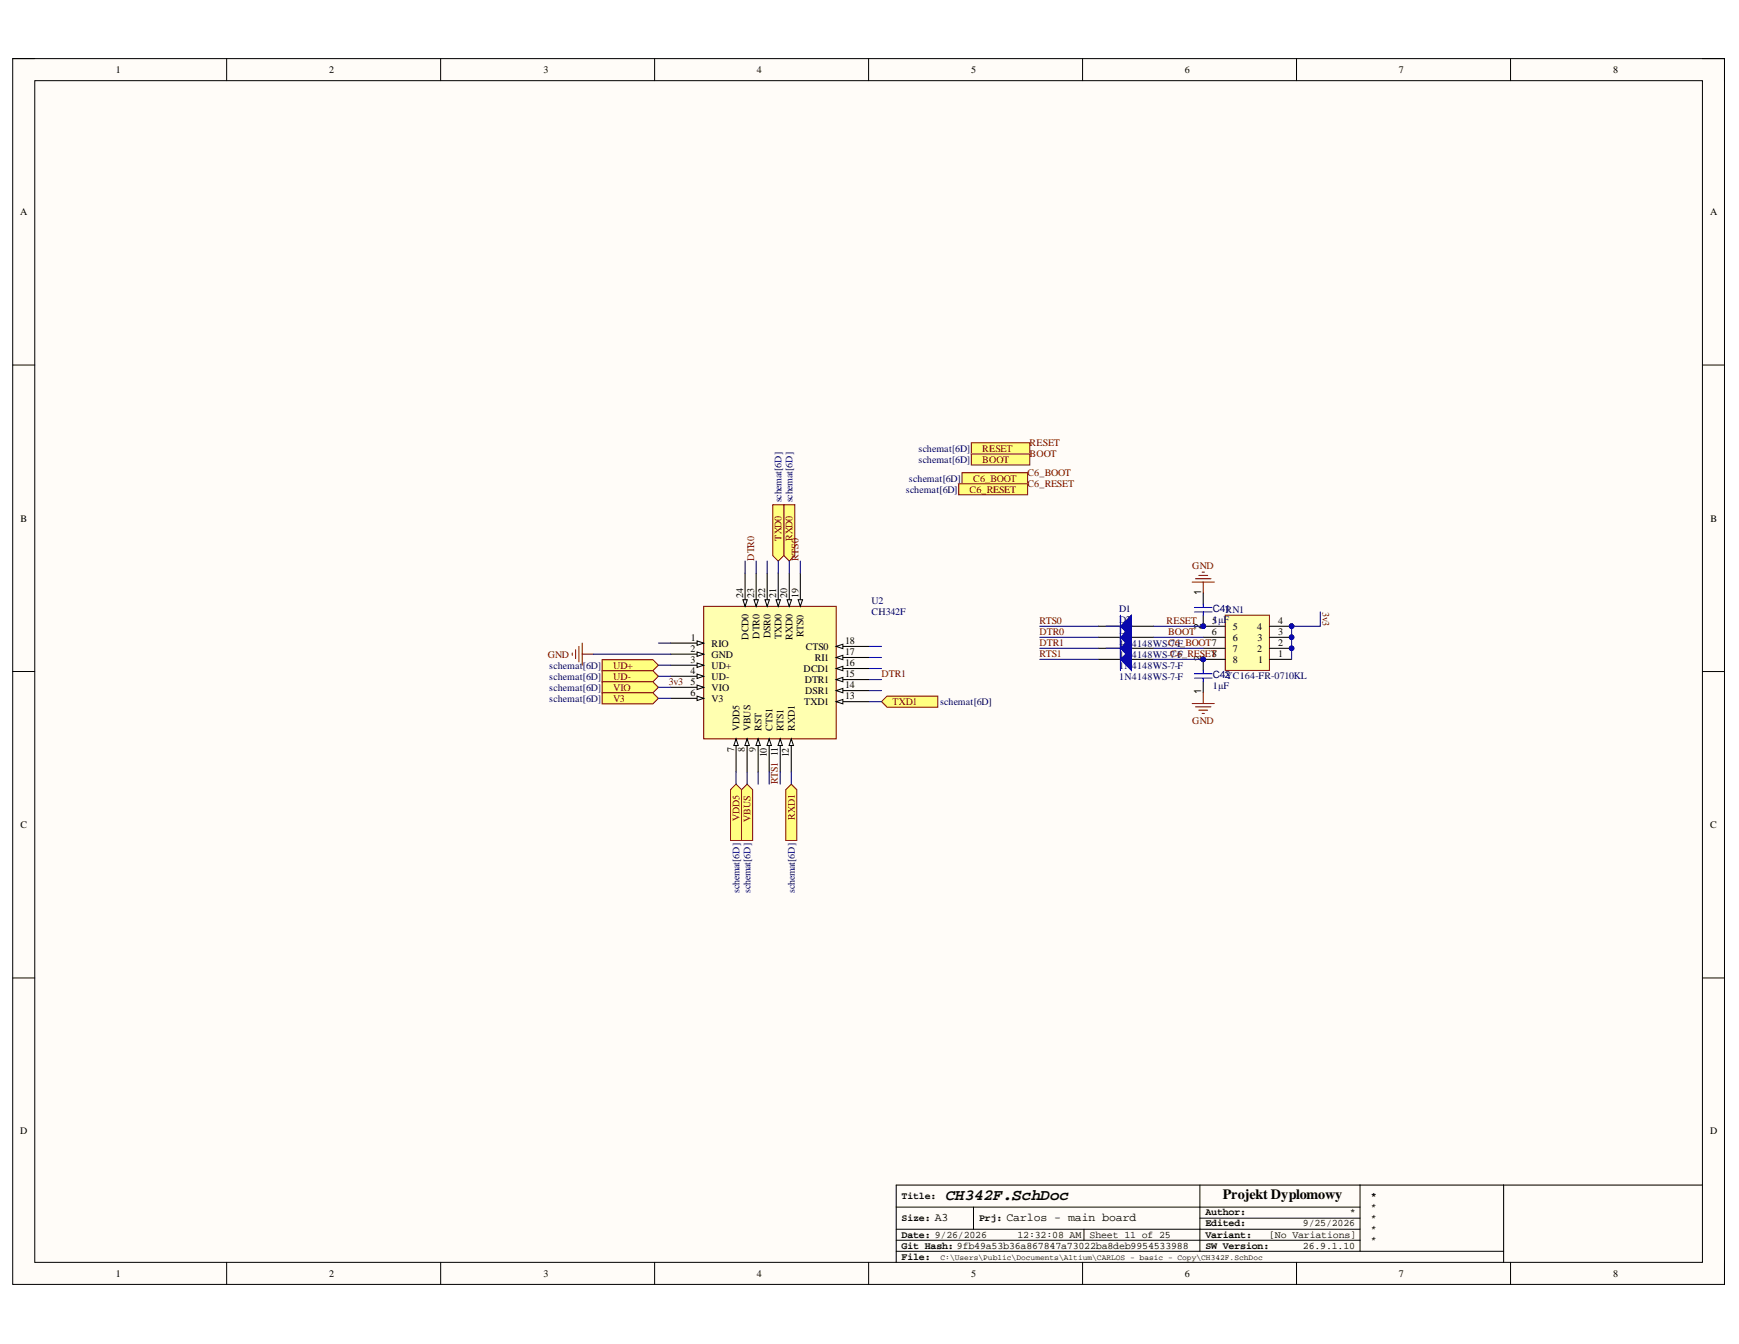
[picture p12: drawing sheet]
<svg xmlns="http://www.w3.org/2000/svg" width="279mm" height="216mm" viewBox="0 0 279 216" stroke-linecap="round" stroke-linejoin="round" font-family="sans-serif">
<defs><g id="words">
<text font-size="2.5" x="152" y="192.8">CH342F.SchDoc</text>
<text font-size="2.3" x="196.5" y="192.5">Projekt Dyplomowy</text>
<g font-size="1.9">
<text x="150.2" y="196.2">A3</text>
<text x="161.7" y="196.2">Carlos - main board</text>
</g>
<g font-size="1.6">
<text x="18.6" y="11.8">1</text>
<text x="52.9" y="11.8">2</text>
<text x="87.3" y="11.8">3</text>
<text x="121.6" y="11.8">4</text>
<text x="156" y="11.8">5</text>
<text x="190.4" y="11.8">6</text>
<text x="224.7" y="11.8">7</text>
<text x="259.2" y="11.8">8</text>
<text x="3.2" y="34.6">A</text>
<text x="274.7" y="34.6">A</text>
<text x="3.3" y="83.8">B</text>
<text x="274.8" y="83.8">B</text>
<text x="193" y="95.6" transform="rotate(-90 193 95.6)">1</text>
<text x="119.4" y="96" transform="rotate(-90 119.4 96)">24</text>
<text x="121.2" y="96" transform="rotate(-90 121.2 96)">23</text>
<text x="122.9" y="96" transform="rotate(-90 122.9 96)">22</text>
<text x="124.7" y="96" transform="rotate(-90 124.7 96)">21</text>
<text x="126.5" y="96" transform="rotate(-90 126.5 96)">20</text>
<text x="128.3" y="96" transform="rotate(-90 128.3 96)">19</text>
<text x="193" y="101" transform="rotate(-90 193 101)">2</text>
<text x="194.8" y="100.2">5</text>
<text x="198.1" y="101.2">5</text>
<text x="202" y="101.2">4</text>
<text x="205.4" y="100.2">4</text>
<text x="110.9" y="104.7">2</text>
<text x="110.9" y="106.5">3</text>
<text x="111" y="102.9">1</text>
<text x="114.3" y="103.9">RIO</text>
<text x="114.3" y="105.7">GND</text>
<text x="114.3" y="107.4">UD+</text>
<text x="120.2" y="102.8" transform="rotate(-90 120.2 102.8)">DCD0</text>
<text x="122" y="102.6" transform="rotate(-90 122 102.6)">DTR0</text>
<text x="123.8" y="102.5" transform="rotate(-90 123.8 102.5)">DSR0</text>
<text x="125.6" y="102.7" transform="rotate(-90 125.6 102.7)">TXD0</text>
<text x="127.3" y="102.8" transform="rotate(-90 127.3 102.8)">RXD0</text>
<text x="129.1" y="102.4" transform="rotate(-90 129.1 102.4)">RTS0</text>
<text x="129.1" y="107.9">DCD1</text>
<text x="129.5" y="104.4">CTS0</text>
<text x="130.9" y="106.2">RI1</text>
<text x="135.8" y="107">16</text>
<text x="135.8" y="105.2">17</text>
<text x="135.8" y="103.5">18</text>
<text x="193" y="106.2" transform="rotate(-90 193 106.2)">2</text>
<text x="194.7" y="102">6</text>
<text x="194.7" y="105.6">8</text>
<text x="198.1" y="102.9">6</text>
<text x="198.1" y="104.7">7</text>
<text x="198.1" y="106.5">8</text>
<text x="202" y="104.7">2</text>
<text x="202.1" y="102.9">3</text>
<text x="202.1" y="106.5">1</text>
<text x="205.4" y="105.6">1</text>
<text x="205.4" y="103.8">2</text>
<text x="205.4" y="102">3</text>
<text x="110.9" y="108.3">4</text>
<text x="110.9" y="110.1">5</text>
<text x="110.9" y="111.8">6</text>
<text x="114.3" y="109.2">UD-</text>
<text x="114.3" y="111">VIO</text>
<text x="114.3" y="112.8">V3</text>
<text x="129.2" y="113.3">TXD1</text>
<text x="129.3" y="109.7">DTR1</text>
<text x="129.4" y="111.5">DSR1</text>
<text x="135.8" y="112.3">13</text>
<text x="135.8" y="110.6">14</text>
<text x="135.8" y="108.8">15</text>
<text x="193" y="111.5" transform="rotate(-90 193 111.5)">1</text>
<text x="118.8" y="117.4" transform="rotate(-90 118.8 117.4)">VDD5</text>
<text x="120.6" y="117.4" transform="rotate(-90 120.6 117.4)">VBUS</text>
<text x="122.4" y="117.4" transform="rotate(-90 122.4 117.4)">RST</text>
<text x="124.1" y="117.4" transform="rotate(-90 124.1 117.4)">CTS1</text>
<text x="125.9" y="117.4" transform="rotate(-90 125.9 117.4)">RTS1</text>
<text x="127.7" y="117.4" transform="rotate(-90 127.7 117.4)">RXD1</text>
<text x="118" y="120.8" transform="rotate(-90 118 120.8)">7</text>
<text x="119.6" y="120.8" transform="rotate(-90 119.6 120.8)">8</text>
<text x="121.4" y="120.8" transform="rotate(-90 121.4 120.8)">9</text>
<text x="123.2" y="121.6" transform="rotate(-90 123.2 121.6)">10</text>
<text x="125" y="121.5" transform="rotate(-90 125 121.5)">11</text>
<text x="126.8" y="121.6" transform="rotate(-90 126.8 121.6)">12</text>
<text x="3.3" y="133.1">C</text>
<text x="274.7" y="133.1">C</text>
<text x="3.2" y="182.2">D</text>
<text x="274.7" y="182.2">D</text>
<text x="144.9" y="192.5">Title:</text>
<text x="144.9" y="196.1">Size:</text>
<text x="157.3" y="196.1">Prj:</text>
<text x="193.7" y="195.2">Author:</text>
<text x="193.7" y="197">Edited:</text>
<text x="209.3" y="197">9/25/2026</text>
<text x="216.9" y="195.2">*</text>
<text x="220.3" y="192.5">*</text>
<text x="220.3" y="194.3">*</text>
<text x="220.3" y="196.1">*</text>
<text x="220.3" y="197.9">*</text>
<text x="144.9" y="198.8">Date: 9/26/2026</text>
<text x="144.9" y="200.6">Git Hash: 9fb49a53b36a867847a73022ba8deb9954533988</text>
<text x="144.9" y="202.4">File:</text>
<text x="163.5" y="198.8">12:32:08 AM</text>
<text x="175.1" y="198.8">Sheet 11 of 25</text>
<text x="193.7" y="200.6">SW Version:</text>
<text x="193.7" y="198.8">Variant:</text>
<text x="203.9" y="198.8">[No Variations]</text>
<text x="209.3" y="200.6">26.9.1.10</text>
<text x="220.3" y="199.6">*</text>
<text x="18.6" y="205.1">1</text>
<text x="52.9" y="205.1">2</text>
<text x="87.3" y="205.1">3</text>
<text x="121.6" y="205.1">4</text>
<text x="156" y="205.1">5</text>
<text x="190.4" y="205.1">6</text>
<text x="224.7" y="205.1">7</text>
<text x="259.2" y="205.1">8</text>
</g>
<g font-size="1.6" fill="#800000">
<text x="165.4" y="71.6">RESET</text>
<text x="156.4" y="77.4">C6_BOOT</text>
<text x="157.8" y="72.6">RESET</text>
<text x="157.8" y="74.4">BOOT</text>
<text x="165.1" y="76.5">C6_BOOT</text>
<text x="165.4" y="73.4">BOOT</text>
<text x="155.8" y="79.2">C6_RESET</text>
<text x="165.1" y="78.2">C6_RESET</text>
<text x="125.6" y="86.9" transform="rotate(-90 125.6 86.9)">TXD0</text>
<text x="127.3" y="87" transform="rotate(-90 127.3 87)">RXD0</text>
<text x="121.2" y="90.1" transform="rotate(-90 121.2 90.1)">DTR0</text>
<text x="128.3" y="90.1" transform="rotate(-90 128.3 90.1)">RTS0</text>
<text x="191.6" y="91.4">GND</text>
<text x="167" y="100.2">RTS0</text>
<text x="187.4" y="100.2">RESET</text>
<text x="212.5" y="98.3" transform="rotate(90 212.5 98.3)">3v3</text>
<text x="88" y="105.7">GND</text>
<text x="98.5" y="107.4">UD+</text>
<text x="167" y="105.6">RTS1</text>
<text x="167" y="103.8">DTR1</text>
<text x="167" y="102">DTR0</text>
<text x="187.7" y="102">BOOT</text>
<text x="188" y="105.6">C6_RESET</text>
<text x="98.5" y="109.2">UD-</text>
<text x="98.5" y="111">VIO</text>
<text x="98.5" y="112.8">V3</text>
<text x="107.5" y="110.1">3v3</text>
<text x="141.6" y="108.8">DTR1</text>
<text x="143.4" y="113.3">TXD1</text>
<text x="191.6" y="116.2">GND</text>
<text x="125" y="126" transform="rotate(-90 125 126)">RTS1</text>
<text x="118.8" y="131.9" transform="rotate(-90 118.8 131.9)">VDD5</text>
<text x="120.6" y="132" transform="rotate(-90 120.6 132)">VBUS</text>
<text x="127.7" y="131.7" transform="rotate(-90 127.7 131.7)">RXD1</text>
</g>
<g font-size="1.6" fill="#000080">
<text x="146" y="77.4">schemat[6D]</text>
<text x="147.6" y="72.6">schemat[6D]</text>
<text x="147.6" y="74.4">schemat[6D]</text>
<text x="125.6" y="80.7" transform="rotate(-90 125.6 80.7)">schemat[6D]</text>
<text x="127.3" y="80.7" transform="rotate(-90 127.3 80.7)">schemat[6D]</text>
<text x="145.5" y="79.2">schemat[6D]</text>
<text x="140" y="97">U2</text>
<text x="140" y="98.8">CH342F</text>
<text x="179.8" y="98.3">D1</text>
<text x="179.8" y="100.1">D2</text>
<text x="179.8" y="101.8">D3</text>
<text x="194.9" y="100.1">1µF</text>
<text x="194.9" y="98.3">C41</text>
<text x="196.9" y="98.5">RN1</text>
<text x="88.3" y="107.4">schemat[6D]</text>
<text x="179.8" y="104">1N</text>
<text x="179.8" y="105.7">1N</text>
<text x="179.8" y="107.5">1N</text>
<text x="179.8" y="103.6">D5</text>
<text x="181.8" y="104">4148WS-C-F</text>
<text x="181.8" y="105.7">4148WS-7-F</text>
<text x="181.8" y="107.5">4148WS-7-F</text>
<text x="188" y="104">76_BOOT7</text>
<text x="88.3" y="109.2">schemat[6D]</text>
<text x="88.3" y="111">schemat[6D]</text>
<text x="88.3" y="112.8">schemat[6D]</text>
<text x="151" y="113.3">schemat[6D]</text>
<text x="179.8" y="109.3">1N4148WS-7-F</text>
<text x="194.9" y="110.7">1µF</text>
<text x="194.9" y="109">C42</text>
<text x="196.9" y="109.1">YC164-FR-0710KL</text>
<text x="118.8" y="143.5" transform="rotate(-90 118.8 143.5)">schemat[6D]</text>
<text x="120.6" y="143.5" transform="rotate(-90 120.6 143.5)">schemat[6D]</text>
<text x="127.7" y="143.5" transform="rotate(-90 127.7 143.5)">schemat[6D]</text>
</g>
<text font-size="1.3" x="151.1" y="202.4">C:\Users\Public\Documents\Altium\CARLOS - basic - Copy\CH342F.SchDoc</text>
</g></defs>
<path d="M2 9.4h275.1v196.9h-275.1z" fill-rule="evenodd" fill="#fffcf8"/>
<path d="M2 9.4h275.1v196.9h-275.1z" fill="none" stroke="#000" stroke-width=".16"/>
<path d="M5.6 13h267.9v189.8h-267.9z" fill-rule="evenodd" fill="#fffcf8"/>
<g fill="none" stroke="#000" stroke-width=".16">
<path d="M2 9.4h3.6M5.6 13h267.9v189.8h-267.9zM36.4 9.4v3.6M70.8 9.4v3.6M105.2 9.4v3.6M139.6 9.4v3.6M173.9 9.4v3.6M208.3 9.4v3.6M242.7 9.4v3.6M273.5 9.4h3.6v3.6M2 58.6h3.6M273.5 58.6h3.6"/>
<path d="M2 107.9h3.6M273.5 107.9h3.6M2 157.1h3.6M273.5 157.1h3.6M144 193.9h74.5M144 199.2h74.5M144 197.5h74.5M156.4 193.9v3.6M174.2 197.5v1.7M192.8 195.7h25.7M192.8 190.4v10.6M218.5 190.4v10.6"/>
<path d="M36.4 202.8v3.5M70.8 202.8v3.5M105.2 202.8v3.5M139.6 202.8v3.5M144 201h97.6M173.9 202.8v3.5M208.3 202.8v3.5M242.7 202.8v3.5M277.1 202.8v3.5"/>
</g>
<path d="M241.6 190.4v12.4M273.5 190.4h-129.5v12.4" fill="none" stroke="#000" stroke-width=".17"/>
<path d="M113.1 97.4h21.3v21.3h-21.3z" fill-rule="evenodd" fill="#ffffb0"/>
<path d="M113.1 97.4h21.3v21.3h-21.3z" fill="none" stroke="#800000" stroke-width=".16"/>
<path d="M107.7 103.3h5.4" fill="none" stroke="#000" stroke-width=".17"/>
<path d="M112 103l1.1 .3-1.1 .4z" fill="#f8fcff"/>
<path d="M112 103l1.1 .3-1.1 .4z" fill="none" stroke="#000" stroke-width=".16"/>
<path d="M107.7 105.1h5.4" fill="none" stroke="#000" stroke-width=".17"/>
<path d="M112 104.7l1.1 .4-1.1 .3z" fill="#f8fcff"/>
<path d="M112 104.7l1.1 .4-1.1 .3z" fill="none" stroke="#000" stroke-width=".16"/>
<path d="M107.7 106.9h5.4" fill="none" stroke="#000" stroke-width=".17"/>
<path d="M112 106.5l1.1 .4-1.1 .3z" fill="#f8fcff"/>
<path d="M112 106.5l1.1 .4-1.1 .3z" fill="none" stroke="#000" stroke-width=".16"/>
<path d="M107.7 108.6h5.4" fill="none" stroke="#000" stroke-width=".17"/>
<path d="M112 108.3l1.1 .3-1.1 .4z" fill="#f8fcff"/>
<path d="M112 108.3l1.1 .3-1.1 .4z" fill="none" stroke="#000" stroke-width=".16"/>
<path d="M107.7 110.4h5.4" fill="none" stroke="#000" stroke-width=".17"/>
<path d="M112 110.1l1.1 .3-1.1 .4z" fill="#f8fcff"/>
<path d="M112 110.1l1.1 .3-1.1 .4z" fill="none" stroke="#000" stroke-width=".16"/>
<path d="M107.7 112.2h5.4" fill="none" stroke="#000" stroke-width=".17"/>
<path d="M112 111.8l1.1 .4-1.1 .3z" fill="#f8fcff"/>
<path d="M112 111.8l1.1 .4-1.1 .3z" fill="none" stroke="#000" stroke-width=".16"/>
<path d="M118.3 118.7v5.3" fill="none" stroke="#000" stroke-width=".17"/>
<path d="M118.3 118.7l.3 1.1h-.7z" fill="#f8fcff"/>
<path d="M118.3 118.7l.3 1.1h-.7z" fill="none" stroke="#000" stroke-width=".16"/>
<path d="M120 118.7v5.3" fill="none" stroke="#000" stroke-width=".17"/>
<path d="M120 118.7l.4 1.1h-.7z" fill="#f8fcff"/>
<path d="M120 118.7l.4 1.1h-.7z" fill="none" stroke="#000" stroke-width=".16"/>
<path d="M121.8 118.7v5.3" fill="none" stroke="#000" stroke-width=".17"/>
<path d="M121.8 118.7l.4 1.1h-.7z" fill="#f8fcff"/>
<path d="M121.8 118.7l.4 1.1h-.7z" fill="none" stroke="#000" stroke-width=".16"/>
<path d="M123.6 118.7v5.3" fill="none" stroke="#000" stroke-width=".17"/>
<path d="M123.6 118.7l.3 1.1h-.7z" fill="#f8fcff"/>
<path d="M123.6 118.7l.3 1.1h-.7z" fill="none" stroke="#000" stroke-width=".16"/>
<path d="M125.4 118.7v5.3" fill="none" stroke="#000" stroke-width=".17"/>
<path d="M125.4 118.7l.3 1.1h-.7z" fill="#f8fcff"/>
<path d="M125.4 118.7l.3 1.1h-.7z" fill="none" stroke="#000" stroke-width=".16"/>
<path d="M127.1 118.7v5.3" fill="none" stroke="#000" stroke-width=".17"/>
<path d="M127.1 118.7l.4 1.1h-.7z" fill="#f8fcff"/>
<path d="M127.1 118.7l.4 1.1h-.7z" fill="none" stroke="#000" stroke-width=".16"/>
<path d="M134.4 112.7h5.3" fill="none" stroke="#000" stroke-width=".17"/>
<path d="M134.4 112.7l1-.3v.7z" fill="#f8fcff"/>
<path d="M134.4 112.7l1-.3v.7z" fill="none" stroke="#000" stroke-width=".16"/>
<path d="M134.4 110.9h5.3" fill="none" stroke="#000" stroke-width=".17"/>
<path d="M134.4 110.9l1-.3v.7z" fill="#f8fcff"/>
<path d="M134.4 110.9l1-.3v.7z" fill="none" stroke="#000" stroke-width=".16"/>
<path d="M134.4 109.2h5.3" fill="none" stroke="#000" stroke-width=".17"/>
<path d="M134.4 109.2l1-.4v.7z" fill="#f8fcff"/>
<path d="M134.4 109.2l1-.4v.7z" fill="none" stroke="#000" stroke-width=".16"/>
<path d="M134.4 107.4h5.3" fill="none" stroke="#000" stroke-width=".17"/>
<path d="M134.4 107.4l1-.4v.7z" fill="#f8fcff"/>
<path d="M134.4 107.4l1-.4v.7z" fill="none" stroke="#000" stroke-width=".16"/>
<path d="M128.6 92.1v5.3" fill="none" stroke="#000" stroke-width=".17"/>
<path d="M128.2 96.3h.7l-.3 1.1z" fill="#f8fcff"/>
<path d="M128.2 96.3h.7l-.3 1.1z" fill="none" stroke="#000" stroke-width=".16"/>
<path d="M134.4 105.6h5.3" fill="none" stroke="#000" stroke-width=".17"/>
<path d="M134.4 105.6l1-.3v.7z" fill="#f8fcff"/>
<path d="M134.4 105.6l1-.3v.7z" fill="none" stroke="#000" stroke-width=".16"/>
<path d="M134.4 103.8h5.3" fill="none" stroke="#000" stroke-width=".17"/>
<path d="M134.4 103.8l1-.3v.7z" fill="#f8fcff"/>
<path d="M134.4 103.8l1-.3v.7z" fill="none" stroke="#000" stroke-width=".16"/>
<path d="M126.8 92.1v5.3" fill="none" stroke="#000" stroke-width=".17"/>
<path d="M126.5 96.3h.7l-.4 1.1z" fill="#f8fcff"/>
<path d="M126.5 96.3h.7l-.4 1.1z" fill="none" stroke="#000" stroke-width=".16"/>
<path d="M125 92.1v5.3" fill="none" stroke="#000" stroke-width=".17"/>
<path d="M124.7 96.3h.7l-.4 1.1z" fill="#f8fcff"/>
<path d="M124.7 96.3h.7l-.4 1.1z" fill="none" stroke="#000" stroke-width=".16"/>
<path d="M123.3 92.1v5.3" fill="none" stroke="#000" stroke-width=".17"/>
<path d="M122.9 96.3h.7l-.3 1.1z" fill="#f8fcff"/>
<path d="M122.9 96.3h.7l-.3 1.1z" fill="none" stroke="#000" stroke-width=".16"/>
<path d="M121.5 92.1v5.3" fill="none" stroke="#000" stroke-width=".17"/>
<path d="M121.1 96.3h.7l-.3 1.1z" fill="#f8fcff"/>
<path d="M121.1 96.3h.7l-.3 1.1z" fill="none" stroke="#000" stroke-width=".16"/>
<path d="M119.7 92.1v5.3" fill="none" stroke="#000" stroke-width=".17"/>
<path d="M119.4 96.3h.7l-.4 1.1z" fill="#f8fcff"/>
<path d="M119.4 96.3h.7l-.4 1.1z" fill="none" stroke="#000" stroke-width=".16"/>
<path d="M96.7 106h8.2l.9 .9-.9 .8h-8.2z" fill-rule="evenodd" fill="#ffff80"/>
<path d="M96.7 106h8.2l.9 .9-.9 .8h-8.2z" fill="none" stroke="#800000" stroke-width=".16"/>
<path d="M96.7 107.7h8.2l.9 .9-.9 .9h-8.2z" fill-rule="evenodd" fill="#ffff80"/>
<path d="M96.7 107.7h8.2l.9 .9-.9 .9h-8.2z" fill="none" stroke="#800000" stroke-width=".16"/>
<path d="M96.7 109.5h8.2l.9 .9-.9 .9h-8.2z" fill-rule="evenodd" fill="#ffff80"/>
<path d="M96.7 109.5h8.2l.9 .9-.9 .9h-8.2z" fill="none" stroke="#800000" stroke-width=".16"/>
<path d="M96.7 111.3h8.2l.9 .9-.9 .9h-8.2z" fill-rule="evenodd" fill="#ffff80"/>
<path d="M96.7 111.3h8.2l.9 .9-.9 .9h-8.2z" fill="none" stroke="#800000" stroke-width=".16"/>
<path d="M117.4 126.9l.9-.9 .8 .9v8.1h-1.7z" fill-rule="evenodd" fill="#ffff80"/>
<path d="M117.4 126.9l.9-.9 .8 .9v8.1h-1.7z" fill="none" stroke="#800000" stroke-width=".16"/>
<path d="M119.1 126.9l.9-.9 .9 .9v8.1h-1.8z" fill-rule="evenodd" fill="#ffff80"/>
<path d="M119.1 126.9l.9-.9 .9 .9v8.1h-1.8z" fill="none" stroke="#800000" stroke-width=".16"/>
<path d="M126.2 126.9l.9-.9 .9 .9v8.1h-1.8z" fill-rule="evenodd" fill="#ffff80"/>
<path d="M126.2 126.9l.9-.9 .9 .9v8.1h-1.8z" fill="none" stroke="#800000" stroke-width=".16"/>
<path d="M141.6 112.7l.9-.9h8.2v1.8h-8.2z" fill-rule="evenodd" fill="#ffff80"/>
<path d="M141.6 112.7l.9-.9h8.2v1.8h-8.2z" fill="none" stroke="#800000" stroke-width=".16"/>
<path d="M125.9 81.1h1.8v8.1l-.9 .9-.9-.9z" fill-rule="evenodd" fill="#ffff80"/>
<path d="M125.9 81.1h1.8v8.1l-.9 .9-.9-.9z" fill="none" stroke="#800000" stroke-width=".16"/>
<path d="M124.1 81.1h1.8v8.1l-.9 .9-.9-.9z" fill-rule="evenodd" fill="#ffff80"/>
<path d="M124.1 81.1h1.8v8.1l-.9 .9-.9-.9z" fill="none" stroke="#800000" stroke-width=".16"/>
<path d="M91.9 104.9v.4M92.5 104.4v1.4M93 103.8v2.5M93.5 103.3v3.6M93.5 105.1h1.8" fill="none" stroke="#800000" stroke-width=".17"/>
<circle cx="207.5" cy="104.1" r=".35" fill="#000080"/>
<circle cx="207.5" cy="104.1" r=".35" fill="none" stroke="#000080" stroke-width=".16"/>
<circle cx="207.5" cy="102.4" r=".35" fill="#000080"/>
<circle cx="207.5" cy="102.4" r=".35" fill="none" stroke="#000080" stroke-width=".16"/>
<circle cx="207.5" cy="100.6" r=".35" fill="#000080"/>
<circle cx="207.5" cy="100.6" r=".35" fill="none" stroke="#000080" stroke-width=".16"/>
<circle cx="193.3" cy="100.6" r=".35" fill="#000080"/>
<circle cx="193.3" cy="100.6" r=".35" fill="none" stroke="#000080" stroke-width=".16"/>
<circle cx="193.3" cy="105.9" r=".35" fill="#000080"/>
<circle cx="193.3" cy="105.9" r=".35" fill="none" stroke="#000080" stroke-width=".16"/>
<path d="M196.9 98.8h7.1v8.9h-7.1z" fill-rule="evenodd" fill="#ffffb0"/>
<path d="M196.9 98.8h7.1v8.9h-7.1z" fill="none" stroke="#800000" stroke-width=".17"/>
<path d="M204 105.9h3.5M204 104.1h3.5" fill="none" stroke="#000" stroke-width=".17"/>
<circle cx="207.5" cy="104.1" r=".35" fill="#000080"/>
<circle cx="207.5" cy="104.1" r=".35" fill="none" stroke="#000080" stroke-width=".16"/>
<path d="M204 102.4h3.5" fill="none" stroke="#000" stroke-width=".17"/>
<circle cx="207.5" cy="102.4" r=".35" fill="#000080"/>
<circle cx="207.5" cy="102.4" r=".35" fill="none" stroke="#000080" stroke-width=".16"/>
<path d="M204 100.6h3.5" fill="none" stroke="#000" stroke-width=".17"/>
<circle cx="207.5" cy="100.6" r=".35" fill="#000080"/>
<circle cx="207.5" cy="100.6" r=".35" fill="none" stroke="#000080" stroke-width=".16"/>
<path d="M193.3 100.6h3.6" fill="none" stroke="#000" stroke-width=".17"/>
<circle cx="193.3" cy="100.6" r=".35" fill="#000080"/>
<circle cx="193.3" cy="100.6" r=".35" fill="none" stroke="#000080" stroke-width=".16"/>
<path d="M193.3 102.4h3.6M193.3 104.1h3.6M193.3 105.9h3.6" fill="none" stroke="#000" stroke-width=".17"/>
<circle cx="193.3" cy="105.9" r=".35" fill="#000080"/>
<circle cx="193.3" cy="105.9" r=".35" fill="none" stroke="#000080" stroke-width=".16"/>
<path d="M176.5 100.6h3.5M181.8 100.6h3.5" fill="none" stroke="#000" stroke-width=".17"/>
<path d="M181.8 98.8v3.6l-1.8-1.8z" fill="#00f"/>
<path d="M180 98.8v3.6M181.8 98.8v3.6l-1.8-1.8z" fill="none" stroke="#00f" stroke-width=".17"/>
<path d="M176.5 102.4h3.5M181.8 102.4h3.5" fill="none" stroke="#000" stroke-width=".17"/>
<path d="M181.8 100.6v3.5l-1.8-1.7z" fill="#00f"/>
<path d="M180 100.6v3.5M181.8 100.6v3.5l-1.8-1.7z" fill="none" stroke="#00f" stroke-width=".17"/>
<path d="M176.5 104.1h3.5M181.8 104.1h3.5" fill="none" stroke="#000" stroke-width=".17"/>
<path d="M180 104.1l1.8-1.7v3.5z" fill="#00f"/>
<path d="M180 104.1l1.8-1.7v3.5zM180 102.4v3.5" fill="none" stroke="#00f" stroke-width=".17"/>
<path d="M176.5 105.9h3.5M181.8 105.9h3.5" fill="none" stroke="#000" stroke-width=".17"/>
<path d="M181.8 104.1v3.6l-1.8-1.8z" fill="#00f"/>
<path d="M180 104.1v3.6M181.8 104.1v3.6l-1.8-1.8z" fill="none" stroke="#00f" stroke-width=".17"/>
<circle cx="193.3" cy="100.6" r=".35" fill="#000080"/>
<circle cx="193.3" cy="100.6" r=".35" fill="none" stroke="#000080" stroke-width=".16"/>
<path d="M193.3 95.3v1.7M193.3 98.8v1.8" fill="none" stroke="#000" stroke-width=".17"/>
<circle cx="193.3" cy="100.6" r=".35" fill="#000080"/>
<circle cx="193.3" cy="100.6" r=".35" fill="none" stroke="#000080" stroke-width=".16"/>
<path d="M191.9 98.3h2.8M191.9 97.6h2.8M193.3 97v.6M193.3 98.3v.5" fill="none" stroke="#00f" stroke-width=".17"/>
<circle cx="193.3" cy="105.9" r=".35" fill="#000080"/>
<circle cx="193.3" cy="105.9" r=".35" fill="none" stroke="#000080" stroke-width=".16"/>
<path d="M193.3 105.9v1.8M193.3 109.5v1.7" fill="none" stroke="#000" stroke-width=".17"/>
<circle cx="193.3" cy="105.9" r=".35" fill="#000080"/>
<circle cx="193.3" cy="105.9" r=".35" fill="none" stroke="#000080" stroke-width=".16"/>
<path d="M191.9 108.2h2.8M191.9 108.9h2.8M193.3 107.7v.5M193.3 108.9v.6" fill="none" stroke="#00f" stroke-width=".17"/>
<path d="M191.5 93.5h3.6M192.1 93h2.5M192.6 92.4h1.4M193.1 91.9h.4M193.3 93.5v1.8M191.5 113h3.6M192.1 113.5h2.5M192.6 114.1h1.4M193.1 114.6h.4M193.3 111.2v1.8" fill="none" stroke="#800000" stroke-width=".17"/>
<path d="M156.1 71.1h9.4v1.8h-9.4z" fill-rule="evenodd" fill="#ffff80"/>
<path d="M156.1 71.1h9.4v1.8h-9.4z" fill="none" stroke="#800000" stroke-width=".16"/>
<g fill="none" stroke="#000080" stroke-width=".17">
<path d="M119.7 90.1v2M121.5 90.1v2M123.3 90.1v2M125 90.1v2M126.8 90.1v2M128.6 90.1v2M212.1 98.3v2.3h-4.6M95.3 105.1h12.4M105.8 103.3h1.9M105.8 106.9h1.9M105.8 108.6h1.9M105.8 110.4h1.9"/>
<path d="M105.8 112.2h1.9M139.7 112.7h1.9M139.7 110.9h1.9M139.7 109.2h1.9M139.7 107.4h1.9M139.7 105.6h1.9M139.7 103.8h1.9M118.3 124v2M120 124v2M121.8 124v2M123.6 124v2M125.4 124v2"/>
<path d="M127.1 124v2"/>
</g>
<circle cx="207.5" cy="100.6" r=".35" fill="#000080"/>
<circle cx="207.5" cy="100.6" r=".35" fill="none" stroke="#000080" stroke-width=".16"/>
<path d="M185.3 100.6h8" fill="none" stroke="#000080" stroke-width=".17"/>
<circle cx="193.3" cy="100.6" r=".35" fill="#000080"/>
<circle cx="193.3" cy="100.6" r=".35" fill="none" stroke="#000080" stroke-width=".16"/>
<path d="M177.7 100.6h4.3M177.7 104.1h4.3M185.3 102.4h8M185.3 104.1h8M185.3 105.9h8" fill="none" stroke="#000080" stroke-width=".17"/>
<circle cx="193.3" cy="105.9" r=".35" fill="#000080"/>
<circle cx="193.3" cy="105.9" r=".35" fill="none" stroke="#000080" stroke-width=".16"/>
<path d="M207.5 100.6v5.3" fill="none" stroke="#000080" stroke-width=".17"/>
<circle cx="207.5" cy="104.1" r=".35" fill="#000080"/>
<circle cx="207.5" cy="104.1" r=".35" fill="none" stroke="#000080" stroke-width=".16"/>
<circle cx="207.5" cy="102.4" r=".35" fill="#000080"/>
<circle cx="207.5" cy="102.4" r=".35" fill="none" stroke="#000080" stroke-width=".16"/>
<circle cx="207.5" cy="100.6" r=".35" fill="#000080"/>
<circle cx="207.5" cy="100.6" r=".35" fill="none" stroke="#000080" stroke-width=".16"/>
<path d="M167.1 105.9h9.4M167.1 104.1h9.4M167.1 102.4h9.4M167.1 100.6h9.4" fill="none" stroke="#000080" stroke-width=".17"/>
<path d="M156.1 72.9h9.4v1.8h-9.4z" fill-rule="evenodd" fill="#ffff80"/>
<path d="M156.1 72.9h9.4v1.8h-9.4z" fill="none" stroke="#800000" stroke-width=".16"/>
<path d="M154.6 75.9h10.5v1.8h-10.5z" fill-rule="evenodd" fill="#ffff80"/>
<path d="M154.6 75.9h10.5v1.8h-10.5z" fill="none" stroke="#800000" stroke-width=".16"/>
<path d="M154 77.7h11.1v1.8h-11.1z" fill-rule="evenodd" fill="#ffff80"/>
<path d="M154 77.7h11.1v1.8h-11.1z" fill="none" stroke="#800000" stroke-width=".16"/>
<use href="#words"/>
</svg>
